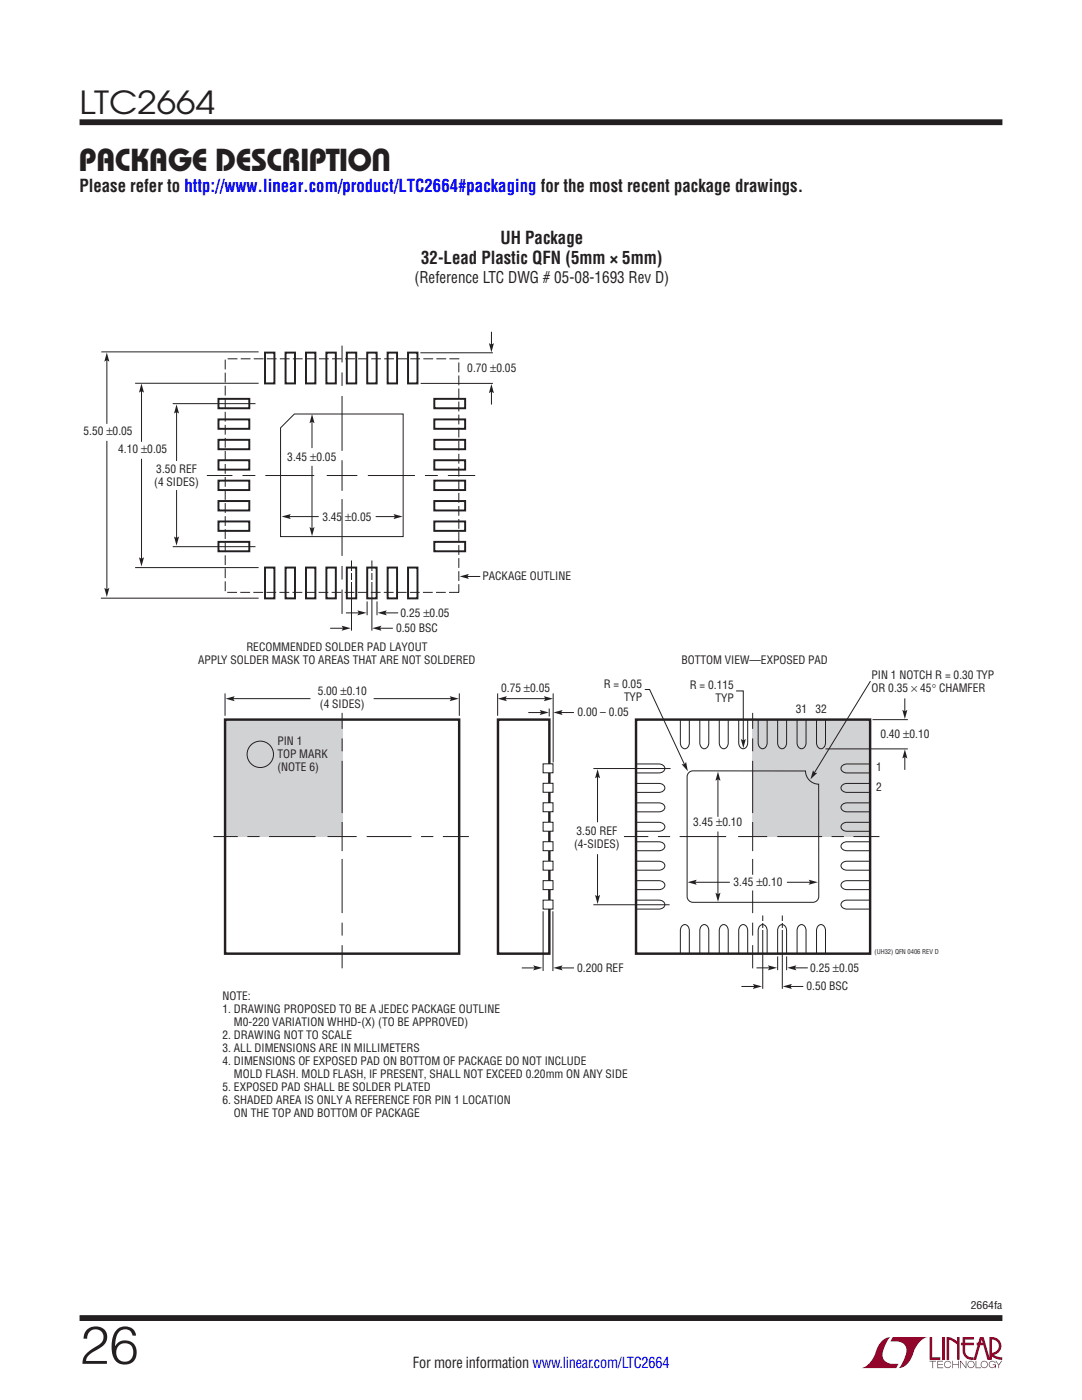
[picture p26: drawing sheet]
<svg xmlns="http://www.w3.org/2000/svg" width="216mm" height="279mm" viewBox="0 0 216 279" stroke-linecap="round" stroke-linejoin="round" font-family="sans-serif">
<defs><g id="words">
<text font-size="10.6" fill="#231f20" x="15.9" y="272.2">26</text>
<g font-size="6.3" fill="#231f20">
<text x="15.9" y="22.8">LTC2664</text>
<text x="15.8" y="34.1">Package Description</text>
</g>
<g font-size="3.5" fill="#231f20">
<text x="15.9" y="38.4">Please refer to http://www.linear.com/product/LTC2664#packaging for the most recent package drawings.</text>
<text x="84.1" y="52.7">32-Lead Plastic QFN (5mm × 5mm)</text>
<text x="99.9" y="48.8">UH Package</text>
</g>
<g font-size="3.3" fill="#231f20">
<text x="84.1" y="58">32-Lead Plastic QFN (5mm × 5mm)</text>
<text x="99.5" y="54.4">UH Package</text>
</g>
<text font-size="3.2" fill="#231f20" x="82.7" y="56.5">(Reference LTC DWG # 05-08-1693 Rev D)</text>
<text font-size="3" fill="#231f20" x="82.4" y="273.1">For more information www.linear.com/LTC2664</text>
<g font-size="2.3" fill="#231f20">
<text x="93.2" y="74.3">0.70 ±0.05</text>
<text x="16.7" y="86.8">5.50 ±0.05</text>
<text x="23.6" y="90.4">4.10 ±0.05</text>
<text x="31.2" y="94.3">3.50 REF</text>
<text x="57.3" y="91.9">3.45 ±0.05</text>
<text x="30.8" y="96.9">(4 SIDES)</text>
<text x="64.3" y="103.9">3.45</text>
<text x="68.9" y="103.9">±0.05</text>
<text x="96.3" y="115.8">PACKAGE OUTLINE</text>
<text x="79.9" y="123.1">0.25 ±0.05</text>
<text x="49.2" y="130">RECOMMENDED SOLDER PAD LAYOUT</text>
<text x="79" y="126.2">0.50 BSC</text>
<text x="39.5" y="132.6">APPLY SOLDER MASK TO AREAS THAT ARE NOT SOLDERED</text>
<text x="120.5" y="137.2">R = 0.05</text>
<text x="136" y="132.5">BOTTOM VIEW—EXPOSED PAD</text>
<text x="137.6" y="137.4">R = 0.115</text>
<text x="173.9" y="135.5">PIN 1 NOTCH R = 0.30 TYP</text>
<text x="63.4" y="138.7">5.00 ±0.10</text>
<text x="63.8" y="141.3">(4 SIDES)</text>
<text x="100" y="138.1">0.75 ±0.05</text>
<text x="115.2" y="142.9">0.00 – 0.05</text>
<text x="124.6" y="139.8">TYP</text>
<text x="142.8" y="140">TYP</text>
<text x="158.8" y="142.4">31</text>
<text x="162.7" y="142.4">32</text>
<text x="173.9" y="138.1">OR 0.35 × 45° CHAMFER</text>
<text x="55.4" y="148.6">PIN 1</text>
<text x="175.7" y="147.3">0.40 ±0.10</text>
<text x="55.4" y="151.2">TOP MARK</text>
<text x="55.4" y="153.8">(NOTE 6)</text>
<text x="174.8" y="153.9">1</text>
<text x="174.8" y="157.9">2</text>
<text x="115" y="166.6">3.50 REF</text>
<text x="138.3" y="164.9">3.45 ±0.10</text>
<text x="114.5" y="169.2">(4-SIDES)</text>
<text x="146.4" y="176.9">3.45 ±0.10</text>
<text x="115.2" y="194">0.200 REF</text>
<text x="160.9" y="197.7">0.50 BSC</text>
<text x="161.7" y="193.9">0.25 ±0.05</text>
<text x="44.4" y="199.6">NOTE:</text>
<text x="44.4" y="202.2">1. DRAWING PROPOSED TO BE A JEDEC PACKAGE OUTLINE</text>
<text x="44.4" y="207.4">2. DRAWING NOT TO SCALE</text>
<text x="44.4" y="210">3. ALL DIMENSIONS ARE IN MILLIMETERS</text>
<text x="46.7" y="204.8">M0-220 VARIATION WHHD-(X) (TO BE APPROVED)</text>
<text x="44.4" y="212.6">4. DIMENSIONS OF EXPOSED PAD ON BOTTOM OF PACKAGE DO NOT INCLUDE</text>
<text x="46.7" y="215.2">MOLD FLASH. MOLD FLASH, IF PRESENT, SHALL NOT EXCEED 0.20mm ON ANY SIDE</text>
<text x="44.4" y="217.8">5. EXPOSED PAD SHALL BE SOLDER PLATED</text>
<text x="44.4" y="220.4">6. SHADED AREA IS ONLY A REFERENCE FOR PIN 1 LOCATION</text>
<text x="46.7" y="223">ON THE TOP AND BOTTOM OF PACKAGE</text>
</g>
<text font-size="2.1" fill="#231f20" x="193.7" y="261.2">2664fa</text>
<text font-size="1.3" fill="#231f20" x="174.5" y="190.4">(UH32) QFN 0406 REV D</text>
</g></defs>
<g fill="#900126">
<path d="M185.5 266.8h.5v4.1h1.6v.5h-2.1z"/>
<path d="M176.2 267.4l1-.5h.5h-.1a6.2 6.2 0 0 0-1.4 4 2.58 2.58 0 0 0 3.1 1.3l-.5 .8h-6.9a4.9 4.9 0 0 0 3-3.8l.4-.7z"/>
<path d="M178.1 266.9h7a4.9 4.9 0 0 0-3.1 3.7 3.2 3.2 0 0 1-2.7 2.4h.1a6.2 6.2 0 0 0 1.4-4.1 2.58 2.58 0 0 0-3.1-1.2z"/>
<path d="M188 266.8h.5v4.6h-.5z"/>
<path d="M188.9 266.8l1 .2 1.1 .7v-.9h.5v4.6h-.5v-3.1l-1.6-.9v4h-.5z"/>
<path d="M185.5 271.6h1.3v.1h-.6v1.3h-.1v-1.3h-.6z"/>
<path d="M187 271.6h1.2v.1h-1v.5h.9v.2h-.9v.5h1v.1h-1.2z"/>
<path d="M190 271.6h.2v.6h1v-.6h.1v1.4h-.1v-.6h-1v.6h-.2z"/>
<path d="M191.6 271.6h.1l1 1.2v-1.2h.1v1.4l-1.1-1.2v1.2h-.1z"/>
<path d="M194.7 271.6h.1v1.3h.9v.1h-1z"/>
<path d="M198.6 271.6h.2l.5 .7 .5-.7h.2l-.6 .8v.6h-.2v-.6z"/>
<path d="M192.1 266.8h2.2v.5h-1.7v.7h1.7v.5h-1.7v1.1a1.32 1.32 0 0 0 1.7 1.3v.5l1.2-4.6h.8l1.1 4.1v-4.1a1.84 1.84 0 0 1 2.4 1.4 1.84 1.84 0 0 1-1.5 2.2l.8 .4 .9 .1v.5l-1.2-.2-1-.6v-.6a1.34 1.34 0 0 0 1.5-1.2 1.34 1.34 0 0 0-1.4-1.5v4.1h-.9l-.8-2.9h-1.3v-.5h1.2l-.2-.7-1.1 4.1a2.06 2.06 0 0 1-2.7-1.3v-1.6h-.4v-.5h.4z"/>
<path d="M193.2 271.8a.72 .72 0 0 1 1.2 .1 .72 .72 0 0 1-.4 1.1 .72 .72 0 0 1-1-.7h.2a.59 .59 0 0 0 .8 .5 .59 .59 0 0 0 .2-.9 .59 .59 0 0 0-1 .2v.2h-.2z"/>
<path d="M195.9 271.8a.72 .72 0 0 1 1.1 .1 .72 .72 0 0 1-.4 1.1 .72 .72 0 0 1-.9-.7h.1a.59 .59 0 0 0 .8 .5 .59 .59 0 0 0 .2-.9 .59 .59 0 0 0-.9 .2l-.1 .2h-.1z"/>
<path d="M197.5 271.8a.72 .72 0 0 1 1.2 .2h-.2a.59 .59 0 0 0-.9-.1 .59 .59 0 0 0 .1 .9 .59 .59 0 0 0 .9-.4h-.5v-.1h.6v.7h-.1v-.3a.73 .73 0 0 1-1.1 .2 .73 .73 0 0 1 0-1.1z"/>
<path d="M188.6 271.8a.71 .71 0 0 1 1.2 .3h-.1a.59 .59 0 0 0-.9-.3 .59 .59 0 0 0-.1 1 .59 .59 0 0 0 1-.3h.1a.73 .73 0 0 1-1.1 .4 .73 .73 0 0 1-.1-1.1z"/>
</g>
<path d="M15.9 24.4h184.1M15.9 263h184.1" fill="none" stroke="#231f20" stroke-width="1.2" stroke-linecap="butt"/>
<g fill="#d1d2d4">
<path d="M150.2 143.6h23.3v23.4h-23.3z"/>
<path d="M44.9 143.6h23.4v23.4h-23.4z"/>
</g>
<path d="M44.9 143.6h46.7v46.7h-46.7zM126.9 143.6h46.7v46.7h-46.7z" fill="none" stroke="#231f20" stroke-width=".49"/>
<g fill="none" stroke="#231f20" stroke-width=".2">
<path d="M44.9 138.4v4.5M46.3 139.4h15.6M91.7 138.4v4.5M99.3 138.4v4.5M110.4 138.4v13.8"/>
<circle cx="51.9" cy="150.5" r="2.64"/>
</g>
<path d="M45 139.4l1.8-.5-.3 .5 .3 .5z" fill="#231f20"/>
<path d="M74.6 139.4h15.7" fill="none" stroke="#231f20" stroke-width=".2"/>
<path d="M89.7 138.9l1.9 .5-1.9 .5 .3-.5z" fill="#231f20"/>
<path d="M99.4 143.6h10.2v46.7h-10.2z" fill="none" stroke="#231f20" stroke-width=".49"/>
<g fill="none" stroke="#231f20" stroke-width=".2">
<path d="M180.5 139.4v2.8M118.4 153.4h15.4M126.9 152.5h4.6a.93 .93 0 0 1 1.2 .9 .93 .93 0 0 1-1.2 .9h-4.6M126.9 156.3h4.6a.93 .93 0 0 1 1.2 .9 .93 .93 0 0 1-1.2 .9h-4.6M135.8 143.7v4.5a.93 .93 0 0 0 .9 1.2 .93 .93 0 0 0 .8-1.2v-4.5M139.6 143.7v4.5a.93 .93 0 0 0 .9 1.2 .93 .93 0 0 0 .9-1.2v-4.5M143.5 143.7v4.5a.93 .93 0 0 0 .9 1.2 .93 .93 0 0 0 .9-1.2v-4.5M147.4 143.7v4.5a.93 .93 0 0 0 .9 1.2 .93 .93 0 0 0 .9-1.2v-4.5M151.3 143.7v4.5a.93 .93 0 0 0 .9 1.2 .93 .93 0 0 0 .9-1.2v-4.5M155.2 143.7v4.5a.93 .93 0 0 0 .9 1.2 .93 .93 0 0 0 .9-1.2v-4.5M159 143.7v4.5a.93 .93 0 0 0 .9 1.2 .93 .93 0 0 0 .9-1.2v-4.5M162.9 143.7v4.5a.93 .93 0 0 0 .9 1.2 .93 .93 0 0 0 .9-1.2v-4.5"/>
<path d="M164.7 149.5h16.5M173.6 152.5h-4.6a.93 .93 0 0 0-1.2 .9 .93 .93 0 0 0 1.2 .9h4.6M173.6 156.3h-4.6a.93 .93 0 0 0-1.2 .9 .93 .93 0 0 0 1.2 .9h4.6M174.1 143.6h7.1M126.9 179.6h4.6a.93 .93 0 0 1 1.2 .9 .93 .93 0 0 1-1.2 .9h-4.6M126.9 175.8h4.6a.93 .93 0 0 1 1.2 .9 .93 .93 0 0 1-1.2 .8h-4.6M126.9 171.9h4.6a.93 .93 0 0 1 1.2 .9 .93 .93 0 0 1-1.2 .9h-4.6M126.9 168h4.6a.93 .93 0 0 1 1.2 .9 .93 .93 0 0 1-1.2 .9h-4.6M126.9 164.1h4.6a.93 .93 0 0 1 1.2 .9 .93 .93 0 0 1-1.2 .9h-4.6M126.9 160.2h4.6a.93 .93 0 0 1 1.2 .9 .93 .93 0 0 1-1.2 .9h-4.6M173.6 179.6h-4.6a.93 .93 0 0 0-1.2 .9 .93 .93 0 0 0 1.2 .9h4.6M173.6 175.8h-4.6a.93 .93 0 0 0-1.2 .9 .93 .93 0 0 0 1.2 .8h4.6"/>
<path d="M173.6 171.9h-4.6a.93 .93 0 0 0-1.2 .9 .93 .93 0 0 0 1.2 .9h4.6M173.6 168h-4.6a.93 .93 0 0 0-1.2 .9 .93 .93 0 0 0 1.2 .9h4.6M173.6 164.1h-4.6a.93 .93 0 0 0-1.2 .9 .93 .93 0 0 0 1.2 .9h4.6M173.6 160.2h-4.6a.93 .93 0 0 0-1.2 .9 .93 .93 0 0 0 1.2 .9h4.6M118.4 180.6h15.2M135.8 190.3v-4.6a.93 .93 0 0 1 .9-1.2 .93 .93 0 0 1 .8 1.2v4.6M139.6 190.3v-4.6a.93 .93 0 0 1 .9-1.2 .93 .93 0 0 1 .9 1.2v4.6M143.5 190.3v-4.6a.93 .93 0 0 1 .9-1.2 .93 .93 0 0 1 .9 1.2v4.6M147.4 190.3v-4.6a.93 .93 0 0 1 .9-1.2 .93 .93 0 0 1 .9 1.2v4.6M151.3 190.3v-4.6a.93 .93 0 0 1 .9-1.2 .93 .93 0 0 1 .9 1.2v4.6M155.2 190.3v-4.6a.93 .93 0 0 1 .9-1.2 .93 .93 0 0 1 .9 1.2v4.6M159 190.3v-4.6a.93 .93 0 0 1 .9-1.2 .93 .93 0 0 1 .9 1.2v4.6"/>
<path d="M162.9 190.3v-4.6a.93 .93 0 0 1 .9-1.2 .93 .93 0 0 1 .9 1.2v4.6"/>
</g>
<path d="M180 141.7l.6 .3 .5-.3-.5 1.8z" fill="#231f20"/>
<path d="M146.9 137.9h1.4v10.1" fill="none" stroke="#231f20" stroke-width=".2"/>
<path d="M147.8 147.5l.5 .3 .5-.3-.5 1.8z" fill="#231f20"/>
<path d="M180.5 150.8v2.8" fill="none" stroke="#231f20" stroke-width=".2"/>
<path d="M180.6 149.5l.5 1.9-.5-.3-.6 .3z" fill="#231f20"/>
<path d="M119.2 170.5v8.6" fill="none" stroke="#231f20" stroke-width=".2"/>
<path d="M118.7 178.6l.5 .3 .5-.3-.5 1.8z" fill="#231f20"/>
<path d="M119.2 154.8v9.3" fill="none" stroke="#231f20" stroke-width=".2"/>
<path d="M119.2 153.5l.5 1.8-.5-.3-.5 .3z" fill="#231f20"/>
<path d="M143.3 165.9v12.8" fill="none" stroke="#231f20" stroke-width=".2"/>
<path d="M142.8 178.2l.5 .3 .5-.3-.5 1.8z" fill="#231f20"/>
<path d="M143.3 155.3v7.7" fill="none" stroke="#231f20" stroke-width=".2"/>
<path d="M143.3 154l.5 1.8-.5-.3-.5 .3z" fill="#231f20"/>
<path d="M157 176.1h4.9" fill="none" stroke="#231f20" stroke-width=".2"/>
<path d="M161.4 175.6l1.8 .5-1.8 .5 .3-.5z" fill="#231f20"/>
<path d="M138.5 176.1h7.1" fill="none" stroke="#231f20" stroke-width=".2"/>
<path d="M137.2 176.1l1.8-.5-.3 .5 .3 .5z" fill="#231f20"/>
<path d="M147.9 196.9h2.9M152.2 182.7v14.6M156.1 182.7v14.6" fill="none" stroke="#231f20" stroke-width=".2"/>
<path d="M150.2 196.4l1.8 .5-1.8 .5 .3-.5z" fill="#231f20"/>
<path d="M157.5 196.9h2.8" fill="none" stroke="#231f20" stroke-width=".2"/>
<path d="M156.2 196.9l1.8-.5-.3 .5 .3 .5z" fill="#231f20"/>
<path d="M151 193.2h2.8" fill="none" stroke="#231f20" stroke-width=".2"/>
<path d="M153.2 192.6l1.9 .5-1.9 .6 .3-.6z" fill="#231f20"/>
<path d="M158.4 193.2h2.8" fill="none" stroke="#231f20" stroke-width=".2"/>
<path d="M157.1 193.1l1.8-.5-.3 .5 .3 .6z" fill="#231f20"/>
<path d="M104.1 193.2h2.8M108.4 181.9v11.9M110.3 181.9v11.9M155.2 190.9v2.7M157 190.9v2.7" fill="none" stroke="#231f20" stroke-width=".2"/>
<path d="M106.4 192.7l1.8 .5-1.8 .5 .3-.5z" fill="#231f20"/>
<path d="M111.7 193.2h2.8" fill="none" stroke="#231f20" stroke-width=".2"/>
<path d="M110.4 193.2l1.9-.5-.3 .5 .3 .5z" fill="#231f20"/>
<path d="M105.4 142.2h2.8" fill="none" stroke="#231f20" stroke-width=".2"/>
<path d="M107.7 141.7l1.8 .5-1.8 .5 .3-.5z" fill="#231f20"/>
<path d="M111.7 142.2h2.8" fill="none" stroke="#231f20" stroke-width=".2"/>
<path d="M110.4 142.2l1.9-.5-.3 .5 .3 .5z" fill="#231f20"/>
<g fill="#fff">
<path d="M151.8 183.8h4.7v.3h-4.7z"/>
<path d="M151.8 185.3h.7v.2h-.7z"/>
<path d="M155.8 185.3h.6v.2h-.6z"/>
<path d="M108.4 179.6h1.9v1.8h-1.9z"/>
</g>
<path d="M108.4 179.6h1.9v1.8h-1.9z" fill="none" stroke="#231f20" stroke-width=".2"/>
<path d="M108.4 152.4h1.9v1.8h-1.9z" fill="#fff"/>
<path d="M108.4 152.4h1.9v1.8h-1.9z" fill="none" stroke="#231f20" stroke-width=".2"/>
<path d="M108.4 156.3h1.9v1.8h-1.9z" fill="#fff"/>
<path d="M108.4 156.3h1.9v1.8h-1.9z" fill="none" stroke="#231f20" stroke-width=".2"/>
<path d="M108.4 160.2h1.9v1.8h-1.9z" fill="#fff"/>
<path d="M108.4 160.2h1.9v1.8h-1.9z" fill="none" stroke="#231f20" stroke-width=".2"/>
<path d="M108.4 164.1h1.9v1.8h-1.9z" fill="#fff"/>
<path d="M108.4 164.1h1.9v1.8h-1.9z" fill="none" stroke="#231f20" stroke-width=".2"/>
<path d="M108.4 168h1.9v1.8h-1.9z" fill="#fff"/>
<path d="M108.4 168h1.9v1.8h-1.9z" fill="none" stroke="#231f20" stroke-width=".2"/>
<path d="M108.4 171.9h1.9v1.8h-1.9z" fill="#fff"/>
<path d="M108.4 171.9h1.9v1.8h-1.9z" fill="none" stroke="#231f20" stroke-width=".2"/>
<path d="M108.4 175.8h1.9v1.7h-1.9z" fill="#fff"/>
<path d="M108.4 175.8h1.9v1.7h-1.9z" fill="none" stroke="#231f20" stroke-width=".2"/>
<path d="M99.3 139.4l1.8-.5-.3 .5 .3 .5z" fill="#231f20"/>
<path d="M100.6 139.4h8.5" fill="none" stroke="#231f20" stroke-width=".2"/>
<path d="M108.5 138.9l1.8 .5-1.8 .5 .3-.5z" fill="#231f20"/>
<g fill="none" stroke="#231f20" stroke-width=".2">
<path d="M68.2 69v3.3M68.2 74.3v2.7M68.2 79v11M98.1 77.9v2.8M41.3 94.9h5.1M48.4 94.9h2.5M52.9 94.9h9.8M65.2 94.9h6.1M68.2 91.8v6.2M68.2 99.6v11.3M73.4 94.9h9.4M84.8 94.9h2.6"/>
<path d="M89.4 94.9h5.4M68.2 113v2.7M68.2 117.7v4.8M68.3 142.3v3.2M68.3 147.4v2.5M68.3 151.8v10.5M109.6 141.4v1.6M150.2 142.3v3.2M150.2 147.4v2.5M150.2 151.8v10.5M42.6 167h4.8M49.4 167h2.4"/>
<path d="M53.7 167h9.3M65.4 167h5.8M68.3 164.1v5.8M68.3 171.4v10.8M73.2 167h8.9M84 167h2.5M88.4 167h5.2M124.5 167h4.9M131.3 167h2.4M135.6 167h9.3M147.3 167h5.8M150.2 164.1v5.8"/>
<path d="M150.2 171.4v3.2M150.2 177.7v4.5M155.1 167h8.9M165.9 167h2.5M170.3 167h5.2M68.3 184.1v2.6M68.3 188.6v4.7M150.2 184.1v2.6M150.2 188.6v4.7"/>
</g>
<path d="M44.9 71.6h46.7v46.6h-46.7z" fill="none" stroke="#231f20" stroke-width=".2" stroke-dasharray="2 .7" stroke-linecap="butt"/>
<path d="M98.1 76.6l.5 1.9-.5-.3-.5 .3z" fill="#231f20"/>
<path d="M98.1 66.2v2.8" fill="none" stroke="#231f20" stroke-width=".2"/>
<path d="M97.6 68.5l.5 .3 .5-.3-.5 1.8z" fill="#231f20"/>
<path d="M35.2 82v10" fill="none" stroke="#231f20" stroke-width=".2"/>
<path d="M35.2 80.7l.5 1.8-.5-.3-.5 .3z" fill="#231f20"/>
<path d="M35.2 97.8v9.8" fill="none" stroke="#231f20" stroke-width=".2"/>
<path d="M34.7 107.1l.5 .3 .5-.3-.5 1.8z" fill="#231f20"/>
<path d="M28.2 77.8v10.4" fill="none" stroke="#231f20" stroke-width=".2"/>
<path d="M28.2 76.5l.5 1.9-.5-.3-.5 .3z" fill="#231f20"/>
<path d="M28.2 91.6v20.2" fill="none" stroke="#231f20" stroke-width=".2"/>
<path d="M27.7 111.2l.5 .3 .5-.3-.5 1.8z" fill="#231f20"/>
<path d="M21.3 71.6v13" fill="none" stroke="#231f20" stroke-width=".2"/>
<path d="M21.3 70.3l.5 1.9-.5-.3-.5 .3z" fill="#231f20"/>
<path d="M21.3 88v29.9" fill="none" stroke="#231f20" stroke-width=".2"/>
<path d="M20.8 117.3l.5 .3 .5-.3-.5 1.8z" fill="#231f20"/>
<path d="M83.9 70.4h14.4M83.9 76.5h14.4M34.5 80.6h16.5M58.7 82.6h21.7v24.5h-24.4v-21.7zM34.5 109.1h16.5M70.1 111.9v14M74.2 111.9v14M65.9 125.4h2.8" fill="none" stroke="#231f20" stroke-width=".2"/>
<g fill="none" stroke="#231f20" stroke-width=".39">
<path d="M43.6 79.6h6.1v1.9h-6.1zM52.9 70.4h1.9v6.1h-1.9zM57 70.4h1.9v6.1h-1.9zM61.1 70.4h1.8v6.1h-1.8zM65.1 70.4h1.9v6.1h-1.9zM69.2 70.4h1.9v6.1h-1.9zM73.3 70.4h1.9v6.1h-1.9zM77.3 70.4h1.9v6.1h-1.9zM81.4 70.4h1.9v6.1h-1.9zM86.7 79.6h6.1v1.9h-6.1zM43.6 83.7h6.1v1.9h-6.1zM43.6 87.8h6.1v1.9h-6.1z"/>
<path d="M43.6 91.8h6.1v1.9h-6.1zM43.6 95.9h6.1v1.9h-6.1zM43.6 100h6.1v1.9h-6.1zM86.7 83.7h6.1v1.9h-6.1zM86.7 87.8h6.1v1.9h-6.1zM86.7 91.8h6.1v1.9h-6.1zM86.7 95.9h6.1v1.9h-6.1zM86.7 100h6.1v1.9h-6.1zM43.6 104.1h6.1v1.8h-6.1zM43.6 108.1h6.1v1.9h-6.1zM52.9 113.3h1.9v6.1h-1.9zM57 113.3h1.9v6.1h-1.9z"/>
<path d="M61.1 113.3h1.8v6.1h-1.8zM65.1 113.3h1.9v6.1h-1.9zM69.2 113.3h1.9v6.1h-1.9zM73.3 113.3h1.9v6.1h-1.9zM77.3 113.3h1.9v6.1h-1.9zM81.4 113.3h1.9v6.1h-1.9zM86.7 104.1h6.1v1.8h-6.1zM86.7 108.1h6.1v1.9h-6.1z"/>
</g>
<path d="M68.2 124.9l1.8 .5-1.8 .5 .3-.5z" fill="#231f20"/>
<path d="M75.6 125.4h2.8" fill="none" stroke="#231f20" stroke-width=".2"/>
<path d="M74.3 125.4l1.8-.5-.3 .5 .3 .5z" fill="#231f20"/>
<path d="M69 122.3h2.8" fill="none" stroke="#231f20" stroke-width=".2"/>
<path d="M71.3 121.8l1.8 .5-1.8 .5 .3-.5z" fill="#231f20"/>
<path d="M76.6 122.3h2.9" fill="none" stroke="#231f20" stroke-width=".2"/>
<path d="M75.3 122.3l1.9-.5-.3 .5 .3 .5z" fill="#231f20"/>
<path d="M93 115h2.8M73.3 120v2.8M75.2 120v2.8" fill="none" stroke="#231f20" stroke-width=".2"/>
<path d="M91.7 115l1.9-.5-.3 .5 .3 .5z" fill="#231f20"/>
<g fill="#fff">
<path d="M69.8 115.9h.6v.2h-.6z"/>
<path d="M73.9 115.9h.6v.2h-.6z"/>
<path d="M69.8 114.1h.6v.3h-.6z"/>
<path d="M73.9 114.1h.6v.3h-.6z"/>
</g>
<path d="M20.2 70.2h31.4M27 76.5h24.6M20.1 119.4h31.5M27 113.3h24.6M173.7 135.9l-11.3 18.5" fill="none" stroke="#231f20" stroke-width=".2"/>
<path d="M162.2 153.7l.3 .5h.6l-1.4 1.3z" fill="#231f20"/>
<path d="M128.7 137.6h.9l7.1 15.2M137.6 154.1l.7-.3 22.4 .1a2.65 2.65 0 0 0 2.7 2.6v22.4a1.17 1.17 0 0 1-1.2 1.2h-23.9a1.17 1.17 0 0 1-1.2-1.2v-23.9l.1-.4z" fill="none" stroke="#231f20" stroke-width=".2"/>
<path d="M136 152.5h.6l.3-.4 .3 1.8z" fill="#231f20"/>
<path d="M62.3 93v12.7" fill="none" stroke="#231f20" stroke-width=".2"/>
<path d="M61.8 105.2l.5 .3 .5-.3-.5 1.8z" fill="#231f20"/>
<path d="M62.3 83.9v5.5" fill="none" stroke="#231f20" stroke-width=".2"/>
<path d="M62.3 82.6l.5 1.9-.5-.3-.5 .3z" fill="#231f20"/>
<path d="M75 103.1h4.1" fill="none" stroke="#231f20" stroke-width=".2"/>
<path d="M78.5 102.6l1.8 .5-1.8 .5 .3-.5z" fill="#231f20"/>
<path d="M57.5 103.1h6.1" fill="none" stroke="#231f20" stroke-width=".2"/>
<path d="M56.2 103.1l1.8-.5-.3 .5 .3 .5z" fill="#231f20"/>
<use href="#words"/>
</svg>
